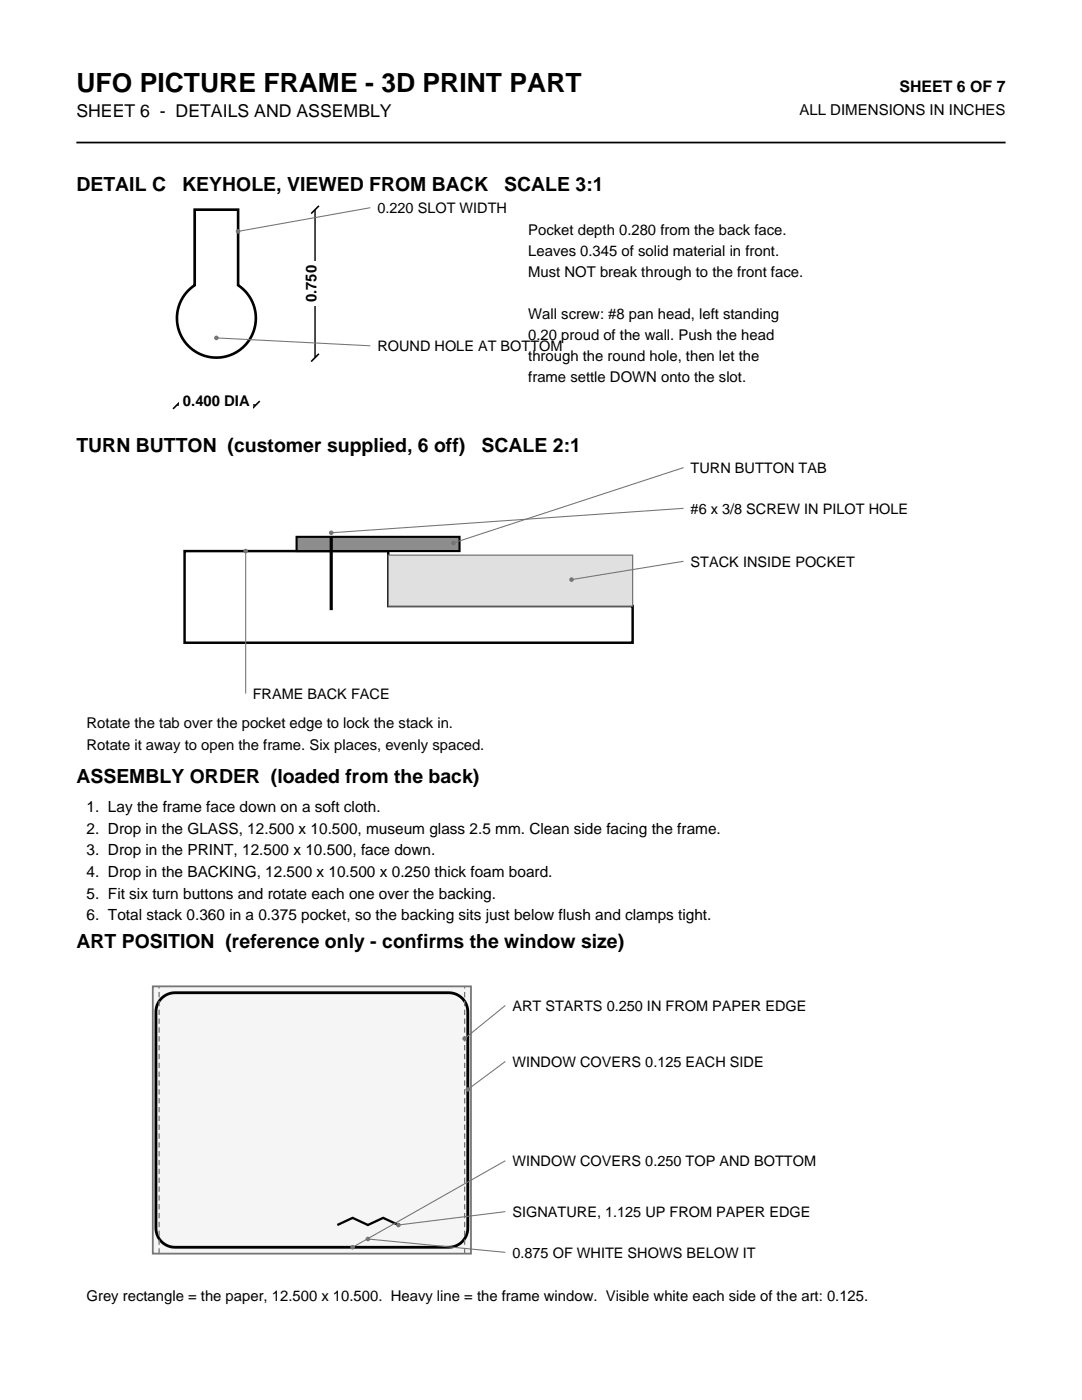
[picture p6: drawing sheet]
<svg xmlns="http://www.w3.org/2000/svg" width="216mm" height="279mm" viewBox="0 0 216 279" stroke-linecap="round" stroke-linejoin="round" font-family="sans-serif">
<defs><g id="words">
<text font-size="5.3" x="15.2" y="18.3">UFO PICTURE FRAME - 3D PRINT PART</text>
<g font-size="3.9">
<text x="15.2" y="38.1">DETAIL C</text>
<text x="36.4" y="38.1">KEYHOLE, VIEWED FROM BACK</text>
<text x="100.6" y="38.1">SCALE 3:1</text>
<text x="15.2" y="90.2">TURN BUTTON (customer supplied, 6 off)</text>
<text x="96.1" y="90.2">SCALE 2:1</text>
<text x="15.2" y="156.2">ASSEMBLY ORDER (loaded from the back)</text>
<text x="15.2" y="189.2">ART POSITION (reference only - confirms the window size)</text>
</g>
<text font-size="3.5" x="15.2" y="23.4">SHEET 6 - DETAILS AND ASSEMBLY</text>
<text font-size="3.2" x="179.5" y="18.3">SHEET 6 OF 7</text>
<g font-size="3.1">
<text x="17.3" y="162.1">1. Lay the frame face down on a soft cloth.</text>
<text x="17.3" y="166.4">2. Drop in the GLASS, 12.500 x 10.500, museum glass 2.5 mm. Clean side facing the frame.</text>
<text x="17.3" y="170.7">3. Drop in the PRINT, 12.500 x 10.500, face down.</text>
<text x="17.3" y="175">4. Drop in the BACKING, 12.500 x 10.500 x 0.250 thick foam board.</text>
<text x="17.3" y="179.3">5. Fit six turn buttons and rotate each one over the backing.</text>
<text x="17.3" y="183.6">6. Total stack 0.360 in a 0.375 pocket, so the backing sits just below flush and clamps tight.</text>
</g>
<g font-size="3">
<text x="159.5" y="22.9">ALL DIMENSIONS IN INCHES</text>
<text x="105.4" y="47">Pocket depth 0.280 from the back face.</text>
<text x="105.4" y="51.2">Leaves 0.345 of solid material in front.</text>
<text x="105.4" y="55.4">Must NOT break through to the front face.</text>
<text x="63.1" y="60.3" transform="rotate(-90 63.1 60.3)">0.750</text>
<text x="105.4" y="63.8">Wall screw: #8 pan head, left standing</text>
<text x="105.4" y="67.9">0.20 proud of the wall. Push the head</text>
<text x="105.4" y="72.1">through the round hole, then let the</text>
<text x="105.4" y="76.3">frame settle DOWN onto the slot.</text>
<text x="36.5" y="81.1">0.400 DIA</text>
<text x="17.3" y="145.3">Rotate the tab over the pocket edge to lock the stack in.</text>
<text x="17.3" y="149.6">Rotate it away to open the frame. Six places, evenly spaced.</text>
<text x="17.3" y="259.6">Grey rectangle = the paper, 12.500 x 10.500. Heavy line = the frame window. Visible white each side of the art: 0.125.</text>
</g>
<g font-size="2.9">
<text x="75.3" y="42.5">0.220 SLOT WIDTH</text>
<text x="75.3" y="70.1">ROUND HOLE AT BOTTOM</text>
<text x="137.8" y="94.4">TURN BUTTON TAB</text>
<text x="137.8" y="102.5">#6 x 3/8 SCREW IN PILOT HOLE</text>
<text x="137.8" y="113.1">STACK INSIDE POCKET</text>
<text x="50.4" y="139.5">FRAME BACK FACE</text>
<text x="102.2" y="201.7">ART STARTS 0.250 IN FROM PAPER EDGE</text>
<text x="102.2" y="212.9">WINDOW COVERS 0.125 EACH SIDE</text>
<text x="102.2" y="232.7">WINDOW COVERS 0.250 TOP AND BOTTOM</text>
<text x="102.2" y="242.9">SIGNATURE, 1.125 UP FROM PAPER EDGE</text>
<text x="102.2" y="251">0.875 OF WHITE SHOWS BELOW IT</text>
</g>
</g></defs>
<path d="M15.2 28.4h185.5" fill="none" stroke="#000" stroke-width=".35"/>
<path d="M38.8 41.8h8.7v15.1a7.9 7.9 0 0 1 1.6 11.8 7.9 7.9 0 0 1-11.9 0 7.9 7.9 0 0 1 1.6-11.8z" fill="none" stroke="#000" stroke-width=".53"/>
<path d="M35.3 80.8h15.8" fill="none" stroke="#000" stroke-width=".28"/>
<path d="M36.1 80l-1.6 1.6M51.8 80l-1.5 1.6" fill="none" stroke="#000" stroke-width=".32"/>
<path d="M35.8 78.6h14.8v3.3h-14.8z" fill-rule="evenodd" fill="#fff"/>
<path d="M62.9 41.8v29.6" fill="none" stroke="#000" stroke-width=".28"/>
<path d="M63.6 41.1l-1.5 1.5M63.6 70.6l-1.5 1.6" fill="none" stroke="#000" stroke-width=".32"/>
<path d="M60.7 52.2h3.3v8.8h-3.3z" fill-rule="evenodd" fill="#fff"/>
<path d="M73.9 41.5l-26.4 4.7" fill="none" stroke="#737373" stroke-width=".21"/>
<circle cx="47.5" cy="46.2" r=".46" fill="#737373"/>
<path d="M43.2 67.4l30.7 1.6" fill="none" stroke="#737373" stroke-width=".21"/>
<circle cx="43.2" cy="67.4" r=".46" fill="#737373"/>
<path d="M36.8 110h40.7v11h48.7v7.3h-89.4z" fill="none" stroke="#000" stroke-width=".49"/>
<path d="M77.5 110.8h48.7v10.2h-48.7z" fill-rule="evenodd" fill="#e0e0e0" stroke="#737373" stroke-width=".25"/>
<path d="M59.2 107.1h32.5v2.9h-32.5z" fill-rule="evenodd" fill="#8c8c8c" stroke="#000" stroke-width=".42"/>
<path d="M66.1 107.1v14.7" fill="none" stroke="#000" stroke-width=".63" stroke-linecap="butt"/>
<path d="M136.4 93.3l-45.9 15.1" fill="none" stroke="#737373" stroke-width=".21"/>
<circle cx="90.5" cy="108.4" r=".46" fill="#737373"/>
<path d="M136.4 101.4l-70.3 4.9" fill="none" stroke="#737373" stroke-width=".21"/>
<circle cx="66.1" cy="106.3" r=".46" fill="#737373"/>
<path d="M136.4 112l-22.4 3.7" fill="none" stroke="#737373" stroke-width=".21"/>
<circle cx="114" cy="115.7" r=".46" fill="#737373"/>
<path d="M49 110v28.4" fill="none" stroke="#737373" stroke-width=".21"/>
<circle cx="49" cy="110" r=".46" fill="#737373"/>
<path d="M30.5 196.8h63.5v53.4h-63.5z" fill-rule="evenodd" fill="#f5f5f5" stroke="#737373" stroke-width=".35"/>
<path d="M32.2 199.2l1.1-.7 1.6-.4h54.6a3.8 3.8 0 0 1 3.8 3.8v43.2a3.8 3.8 0 0 1-3.8 3.8h-54.6a3.8 3.8 0 0 1-3.8-3.8v-43.2l.2-1.2z" fill="none" stroke="#000" stroke-width=".56"/>
<path d="M31.7 250.2v-53.4M92.7 250.2v-53.4" fill="none" stroke="#737373" stroke-width=".25" stroke-dasharray="1.1 .7" stroke-linecap="butt"/>
<path d="M67.3 244.5l3.1-1.4 3 1.4 3.1-1.4 3 1.4" fill="none" stroke="#000" stroke-width=".46"/>
<path d="M100.8 200.7l-8.1 6.6" fill="none" stroke="#737373" stroke-width=".21"/>
<circle cx="92.7" cy="207.3" r=".46" fill="#737373"/>
<path d="M100.8 211.8l-7.5 5.6" fill="none" stroke="#737373" stroke-width=".21"/>
<circle cx="93.3" cy="217.4" r=".46" fill="#737373"/>
<path d="M100.8 231.6l-30.4 17.3" fill="none" stroke="#737373" stroke-width=".21"/>
<circle cx="70.4" cy="248.9" r=".46" fill="#737373"/>
<path d="M100.8 241.8l-21.3 2.7" fill="none" stroke="#737373" stroke-width=".21"/>
<circle cx="79.5" cy="244.5" r=".46" fill="#737373"/>
<path d="M73.4 247.3l27.4 2.6" fill="none" stroke="#737373" stroke-width=".21"/>
<circle cx="73.4" cy="247.3" r=".46" fill="#737373"/>
<use href="#words"/>
</svg>
